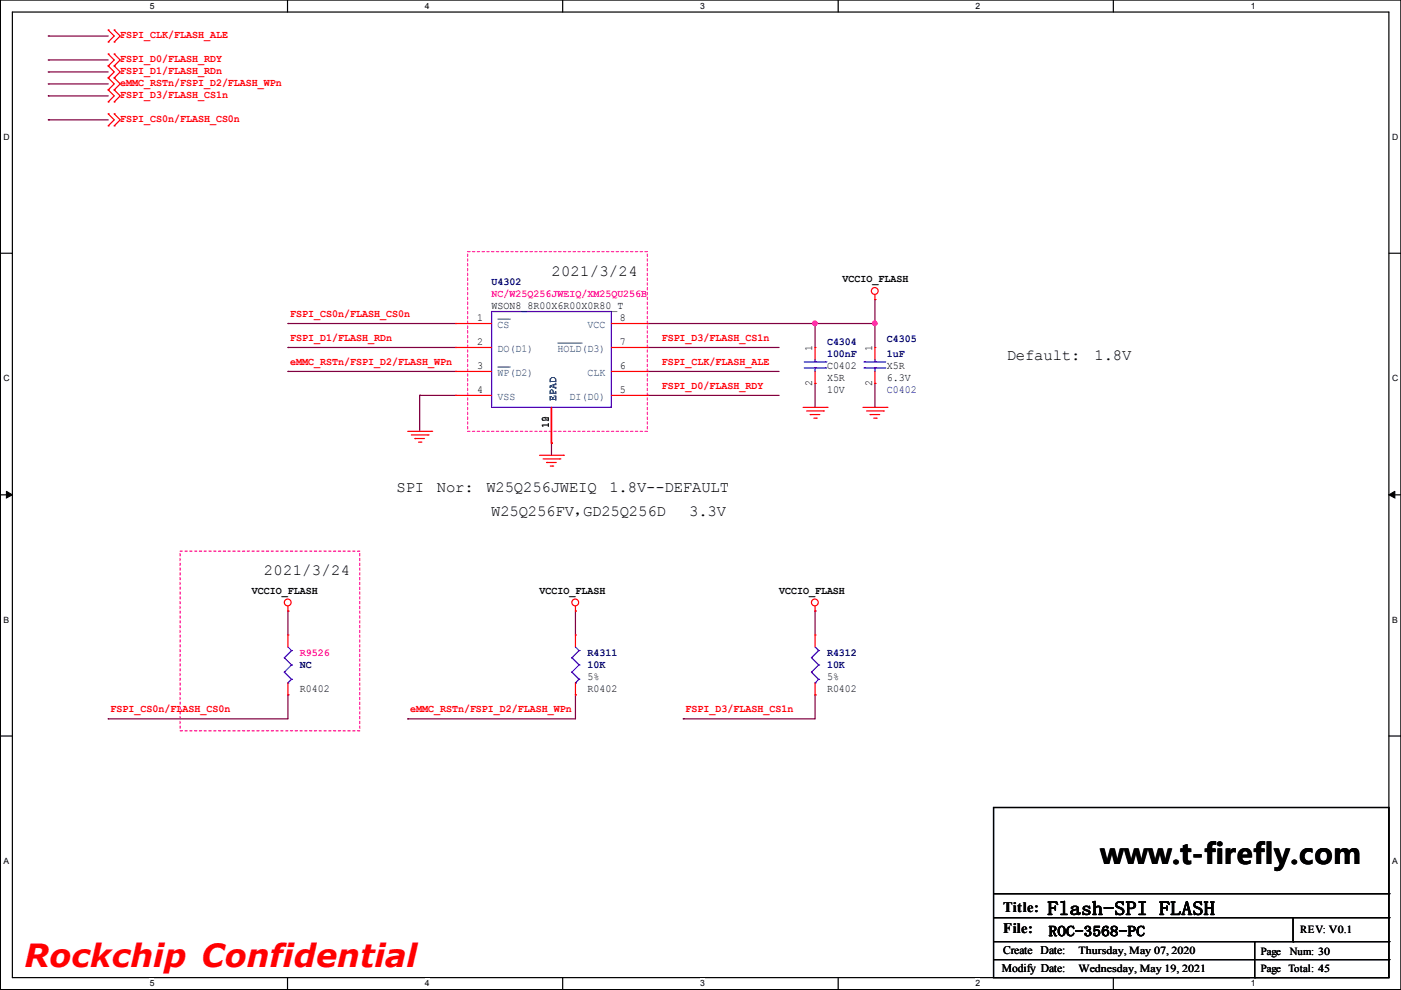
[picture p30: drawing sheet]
<svg xmlns="http://www.w3.org/2000/svg" width="297mm" height="210mm" viewBox="0 0 297 210" stroke-linecap="round" stroke-linejoin="round" font-family="sans-serif">
<defs><g id="words">
<text font-size="6.8" fill="#f00" x="5.2" y="205">Rockchip Confidential</text>
<text font-size="6" x="233.3" y="183.2">www.t-firefly.com</text>
<text font-size="4.1" x="222.1" y="194">Flash-SPI FLASH</text>
<g font-size="3.3">
<text x="116.9" y="58.5">2021/3/24</text>
<text x="213.4" y="76.3">Default:</text>
<text x="232.1" y="76.3">1.8V</text>
<text x="84.1" y="104.2">SPI</text>
<text x="92.6" y="104.2">Nor:</text>
<text x="103.1" y="104.2">W25Q256JWEIQ</text>
<text x="129.2" y="104.2">1.8V--DEFAULT</text>
<text x="104.1" y="109.3">W25Q256FV，</text>
<text x="123.6" y="109.3">GD25Q256D</text>
<text x="146.1" y="109.3">3.3V</text>
<text x="56" y="122">2021/3/24</text>
</g>
<g font-size="3">
<text x="212.7" y="193.3">Title:</text>
<text x="212.7" y="197.9">File:</text>
<text x="222.3" y="198.5">ROC-3568-PC</text>
</g>
<g font-size="2.5">
<text x="212.7" y="202.4">Create Date:</text>
<text x="212.4" y="206.2">Modify Date:</text>
</g>
<g font-size="2.3" fill="#f00">
<text x="25.5" y="8.1">FSPI_CLK/FLASH_ALE</text>
<text x="25.5" y="15.7">FSPI_D1/FLASH_RDn</text>
<text x="25.5" y="13.1">FSPI_D0/FLASH_RDY</text>
<text x="25.5" y="20.8">FSPI_D3/FLASH_CS1n</text>
<text x="25.5" y="18.2">eMMC_RSTn/FSPI_D2/FLASH_WPn</text>
<text x="25.5" y="25.8">FSPI_CS0n/FLASH_CS0n</text>
<text x="61.6" y="67.2">FSPI_CS0n/FLASH_CS0n</text>
<text x="61.6" y="72.3">FSPI_D1/FLASH_RDn</text>
<text x="61.6" y="77.4">eMMC_RSTn/FSPI_D2/FLASH_WPn</text>
<text x="140.3" y="77.4">FSPI_CLK/FLASH_ALE</text>
<text x="140.3" y="72.3">FSPI_D3/FLASH_CS1n</text>
<text x="140.3" y="82.5">FSPI_D0/FLASH_RDY</text>
<text x="23.5" y="151.1">FSPI_CS0n/FLASH_CS0n</text>
<text x="87" y="151.1">eMMC_RSTn/FSPI_D2/FLASH_WPn</text>
<text x="145.4" y="151.1">FSPI_D3/FLASH_CS1n</text>
</g>
<g font-size="2.3">
<text x="178.6" y="59.9">VCCIO_FLASH</text>
<text x="104.2" y="65.5">WSON8_8R00X6R00X0R80_T</text>
<text x="101.2" y="68">1</text>
<text x="131.4" y="68">8</text>
<text x="101.2" y="73.1">2</text>
<text x="131.4" y="73.1">7</text>
<text x="172.2" y="74.4" transform="rotate(-90 172.2 74.4)">1</text>
<text x="184.9" y="74.4" transform="rotate(-90 184.9 74.4)">1</text>
<text x="101.2" y="78.2">3</text>
<text x="101.2" y="83.2">4</text>
<text x="131.4" y="83.2">5</text>
<text x="131.4" y="78.2">6</text>
<text x="172.2" y="81.8" transform="rotate(-90 172.2 81.8)">2</text>
<text x="175.3" y="78.2">C0402</text>
<text x="175.3" y="80.7">X5R</text>
<text x="175.3" y="83.2">10V</text>
<text x="184.9" y="81.8" transform="rotate(-90 184.9 81.8)">2</text>
<text x="188" y="78.2">X5R</text>
<text x="188" y="80.7">6.3V</text>
<text x="116.3" y="89.4" transform="rotate(-90 116.3 89.4)">2</text>
<text x="116.3" y="89.4" transform="rotate(-90 116.3 89.4)">1</text>
<text x="116.3" y="89.4" transform="rotate(-90 116.3 89.4)">9</text>
<text x="116.3" y="90.7" transform="rotate(-90 116.3 90.7)">10</text>
<text x="53.4" y="125.9">VCCIO_FLASH</text>
<text x="114.4" y="125.9">VCCIO_FLASH</text>
<text x="165.2" y="125.9">VCCIO_FLASH</text>
<text x="63.6" y="146.7">R0402</text>
<text x="124.5" y="146.7">R0402</text>
<text x="124.5" y="144.2">5%</text>
<text x="175.3" y="146.7">R0402</text>
<text x="175.3" y="144.2">5%</text>
<text x="275.7" y="197.9">REV: V0.1</text>
<text x="228.7" y="202.2">Thursday, May 07, 2020</text>
<text x="267.3" y="202.5">Page</text>
<text x="273.5" y="202.5">Num: 30</text>
<text x="228.7" y="206">Wednesday, May 19, 2021</text>
<text x="267.3" y="206">Page</text>
<text x="273.2" y="206">Total: 45</text>
</g>
<g font-size="2.3" fill="#000080">
<text x="104.2" y="60.4">U4302</text>
<text x="175.3" y="73.1">C4304</text>
<text x="175.3" y="75.6">100nF</text>
<text x="188" y="72.6">C4305</text>
<text x="188" y="75.6">1uF</text>
<text x="188" y="83.2">C0402</text>
<text x="63.6" y="141.7">NC</text>
<text x="124.5" y="139.1">R4311</text>
<text x="124.5" y="141.7">10K</text>
<text x="175.3" y="139.1">R4312</text>
<text x="175.3" y="141.7">10K</text>
</g>
<g font-size="2.3" fill="#f0f">
<text x="104.2" y="62.9">NC/W25Q256JWEIQ/XM25QU256B</text>
<text x="63.6" y="139.1">R9526</text>
</g>
<g font-size="2.3" fill="#004080">
<text x="105.5" y="69.6">CS</text>
<text x="124.5" y="69.6">VCC</text>
<text x="105.5" y="74.7">DO(D1)</text>
<text x="118.2" y="74.7">HOLD(D3)</text>
<text x="105.5" y="79.8">WP(D2)</text>
<text x="124.5" y="79.8">CLK</text>
<text x="105.5" y="84.9">VSS</text>
<text x="117.9" y="85.1" transform="rotate(-90 117.9 85.1)">EPAD</text>
<text x="120.7" y="84.9">DI(D0)</text>
</g>
<g font-size="1.8">
<text x="31.7" y="1.9">5</text>
<text x="90.1" y="1.9">4</text>
<text x="148.4" y="1.9">3</text>
<text x="206.8" y="1.9">2</text>
<text x="265.2" y="1.9">1</text>
<text x=".8" y="29.7">D</text>
<text x="295.1" y="29.7">D</text>
<text x=".8" y="80.9">C</text>
<text x="295.1" y="80.9">C</text>
<text x=".8" y="132.1">B</text>
<text x="295.1" y="132.1">B</text>
<text x=".8" y="183.2">A</text>
<text x="295.1" y="183.2">A</text>
<text x="31.7" y="209.1">5</text>
<text x="90.1" y="209.1">4</text>
<text x="148.4" y="209.1">3</text>
<text x="206.8" y="209.1">2</text>
<text x="265.2" y="209.1">1</text>
</g>
</g></defs>
<path d="M.1 0h296.9v209.8h-296.9zM2.6 2.6h291.9v204.7h-291.9z" fill="none" stroke="#000" stroke-width=".25"/>
<g fill="#fff">
<path d="M31.7 .3h1v1.9h-1z"/>
<path d="M31.7 207.5h1v2h-1z"/>
</g>
<path d="M61 0v2.6M61 207.3v2.5" fill="none" stroke="#000" stroke-width=".25"/>
<g fill="#fff">
<path d="M90.1 .3h.9v1.9h-.9z"/>
<path d="M90.1 207.5h.9v2h-.9z"/>
</g>
<path d="M119.3 0v2.6M119.3 207.3v2.5" fill="none" stroke="#000" stroke-width=".25"/>
<g fill="#fff">
<path d="M148.4 .3h1v1.9h-1z"/>
<path d="M148.4 207.5h1v2h-1z"/>
</g>
<path d="M177.7 0v2.6M177.7 207.3v2.5" fill="none" stroke="#000" stroke-width=".25"/>
<g fill="#fff">
<path d="M206.8 .3h1v1.9h-1z"/>
<path d="M206.8 207.5h1v2h-1z"/>
</g>
<path d="M236.1 0v2.6M236.1 207.3v2.5" fill="none" stroke="#000" stroke-width=".25"/>
<g fill="#fff">
<path d="M265.2 .3h.9v1.9h-.9z"/>
<path d="M265.2 207.5h.9v2h-.9z"/>
<path d="M.8 28.1h1.1v2h-1.1z"/>
<path d="M295.1 28.1h1.2v2h-1.2z"/>
<path d="M.8 79.3h1.1v1.9h-1.1z"/>
<path d="M295.1 79.3h1.2v1.9h-1.2z"/>
</g>
<path d="M.1 53.7h2.5M294.5 53.7h2.5" fill="none" stroke="#000" stroke-width=".25"/>
<g fill="#fff">
<path d="M.8 130.5h1.1v1.9h-1.1z"/>
<path d="M295.1 130.5h1.1v1.9h-1.1z"/>
</g>
<path d="M.1 104.9h2.5M294.5 104.9h2.5" fill="none" stroke="#000" stroke-width=".25"/>
<path d="M1.4 104.2l1.2 .7-1.2 .7zM294.5 104.9l1.2-.7v1.4z" fill="#000" stroke="#000" stroke-width=".21"/>
<g fill="#fff">
<path d="M.8 181.6h1v2h-1z"/>
<path d="M295.1 181.6h1.1v2h-1.1z"/>
</g>
<g fill="none" stroke="#000" stroke-width=".25">
<path d="M.1 156.1h2.5M294.5 156.1h2.5M210.7 171.2h83.8v36.1h-83.8zM210.7 189.5h83.8M210.7 194.6h83.8M210.7 199.7h83.8M266 199.7v7.6M274.2 199.7h.1M274.2 194.6v5.1M294.5 189.5h.1M294.5 194.6h.1M294.5 199.7h.1"/>
<path d="M210.7 203.5h83.8M266 207.3h.1M294.5 203.5h.1"/>
</g>
<path d="M99.1 53.4h38.1v38.1h-38.1zM38.2 116.9h38.1v38.1h-38.1z" fill="none" stroke="#f0f" stroke-width=".25" stroke-dasharray=".5 .5"/>
<g fill="none" stroke="#800040" stroke-width=".25">
<path d="M10.2 15.3h.1M10.2 12.7h.1M10.2 7.6h.1M10.2 17.8h.1M10.2 15.3h12.7M10.2 12.7h12.7M10.2 7.6h12.7M10.2 17.8h12.7M10.2 20.3h.1M10.2 25.4h.1M10.2 20.3h12.7M10.2 25.4h12.7"/>
<path d="M61 68.6h.1M61 73.7h.1M61 78.8h.1M61 68.6h35.6M61 73.7h35.6M61 78.8h35.6M137.2 78.8h.1M137.2 68.6h.1M137.2 73.7h.1M137.2 68.6h48.3M137.2 73.7h28M137.2 78.8h28"/>
<path d="M172.8 68.6h.1M172.8 68.6v5.1M185.5 68.6h.1M185.5 63.5h.1M185.5 63.5v10.2M89 83.8h.1M89 83.8h7.6M89 83.8v7.7M116.9 94h.1M116.9 94v2.5M137.2 83.8h.1M137.2 83.8h28"/>
<path d="M172.8 81.3h.1M172.8 81.3v5.1M185.5 81.3h.1M185.5 81.3v5.1M61 129.6h.1M61 129.6v5M122 129.6h.1M122 129.6v5M172.8 129.6h.1M172.8 129.6v5M22.9 152.4h.1M61 147.3h.1"/>
<path d="M61 147.3v5.1h-38.1M86.4 152.4h.1M122 147.3h.1M122 147.3v5.1h-35.6M144.9 152.4h.1M172.8 147.3h.1M172.8 147.3v5.1h-27.9"/>
</g>
<g fill="#f0f" stroke="#f0f" stroke-width=".25">
<circle cx="172.8" cy="68.6" r=".47"/>
<circle cx="185.5" cy="68.6" r=".47"/>
</g>
<g fill="none" stroke="#f00" stroke-width=".25">
<path d="M22.9 19.1h.1M22.9 16.5h.1M22.9 14h.1M22.9 11.4h.1M22.9 8.9h.1M22.9 6.4h.1M22.9 19.1l1.3 1.2-1.3 1.3M22.9 14l1.3 1.3-1.3 1.2M22.9 11.4l1.3 1.3-1.3 1.3M22.9 16.5l1.3 1.3-1.3 1.3M22.9 6.4l1.3 1.2-1.3 1.3M24.2 19.1h.1"/>
<path d="M24.2 16.5h.1M24.2 14h.1M24.2 11.4h.1M24.2 8.9h.1M24.2 6.4h.1M24.2 19.1l1.3 1.2-1.3 1.3M24.2 14l1.3 1.3-1.3 1.2M24.2 11.4l1.3 1.3-1.3 1.3M24.2 16.5l1.3 1.3-1.3 1.3M24.2 6.4l1.3 1.2-1.3 1.3M22.9 21.6h.1M22.9 26.7h.1"/>
<path d="M22.9 24.1h.1M22.9 24.1l1.3 1.3-1.3 1.3M24.2 21.6h.1M24.2 26.7h.1M24.2 24.1h.1M24.2 24.1l1.3 1.3-1.3 1.3M96.6 68.6h.1M96.6 78.8h.1M96.6 73.7h.1M96.6 68.6h7.6M96.6 78.8h7.6M96.6 73.7h7.6"/>
<path d="M129.6 68.6h7.6M129.6 78.8h7.6M129.6 73.7h7.6M137.2 68.6h.1M137.2 78.8h.1M137.2 73.7h.1M172.8 73.7h.1M172.8 73.7v2.5M172.8 78.8v2.5M185.5 63.5h.1M185.5 73.7h.1M185.5 62.5v1"/>
<path d="M185.5 73.7v2.5M185.5 78.8v2.5M86.4 91.5h5.1M87.2 92.2h3.6M88 93h.1M88 93h2M88.7 93.7h.5M89.2 93.7h.1M90.8 92.2h.1M91.5 91.5h.1M96.6 83.8h.1M96.6 83.8h7.6"/>
<path d="M114.4 96.5h5.1M115.1 97.3h3.6M115.9 98.1h.1M115.9 98.1h2M116.7 98.8h.5M116.9 94h.1M116.9 86.4v7.6M117.2 98.8h.1M118.7 97.3h.1M119.5 96.5h.1M129.6 83.8h7.6M137.2 83.8h.1"/>
<path d="M170.3 86.4h5M171 87.1h3.6M171.8 87.9h.1M171.8 87.9h2M172.6 88.7h.5M172.8 81.3h.1M173.1 88.7h.1M174.6 87.1h.1M175.3 86.4h.1M183 86.4h5M183.7 87.1h3.6M184.5 87.9h.1"/>
<path d="M184.5 87.9h2M185.3 88.7h.5M185.5 81.3h.1M185.8 88.7h.1M187.3 87.1h.1M188 86.4h.1M61 129.6h.1M61 134.6h.1M61 128.5v1.1M61 134.6v2.6M122 129.6h.1M122 134.6h.1"/>
<path d="M122 128.5v1.1M122 134.6v2.6M172.8 129.6h.1M172.8 134.6h.1M172.8 128.5v1.1M172.8 134.6v2.6M61 147.3h.1M61 144.8v2.5M122 147.3h.1M122 144.8v2.5M172.8 147.3h.1M172.8 144.8v2.5"/>
<circle cx="185.5" cy="61.7" r=".72"/>
<circle cx="61" cy="127.7" r=".72"/>
<circle cx="122" cy="127.7" r=".72"/>
<circle cx="172.8" cy="127.7" r=".72"/>
</g>
<g fill="none" stroke="#00f" stroke-width=".25">
<path d="M104.2 66.1h25.4v20.3h-25.4zM170.5 78h4.6M170.5 76.7h4.6M172.8 76.7h.1M172.8 78h.1M172.8 76.2v.5M172.8 78v.8M175.1 78h.1M175.1 76.7h.1M183.2 78h.1M183.2 76.7h.1M183.2 78h4.6"/>
<path d="M183.2 76.7h4.6M185.5 76.7h.1M185.5 78h.1M185.5 76.2v.5M185.5 78v.8M60.3 139.5h.1M60.3 139.5l1.5 1.5M61 137.2l.8 .7M61.8 137.9h.1M61.8 137.9l-1.5 1.6M121.2 139.5h.1M121.2 139.5l1.6 1.5"/>
<path d="M122 137.2l.8 .7M122.8 137.9h.1M122.8 137.9l-1.6 1.6M172 139.5h.1M172 139.5l1.6 1.5M172.8 137.2l.8 .7M173.6 137.9h.1M173.6 137.9l-1.6 1.6M60.3 142.5h.1M60.3 142.5l1.5 1.5M61 144.8h.1M61.8 141h.1"/>
<path d="M61.8 144h.1M61.8 141l-1.5 1.5M61.8 144l-.8 .8M121.2 142.5h.1M121.2 142.5l1.6 1.5M122 144.8h.1M122.8 141h.1M122.8 144h.1M122.8 141l-1.6 1.5M122.8 144l-.8 .8M172 142.5h.1M172 142.5l1.6 1.5"/>
<path d="M172.8 144.8h.1M173.6 141h.1M173.6 144h.1M173.6 141l-1.6 1.5M173.6 144l-.8 .8"/>
</g>
<path d="M105.5 67.7h2.5M105.5 77.8h2.5M108 67.7h.1M108 77.8h.1M118.2 72.7h5.1M123.3 72.7h.1" fill="none" stroke="#004080" stroke-width=".21"/>
<use href="#words"/>
</svg>
